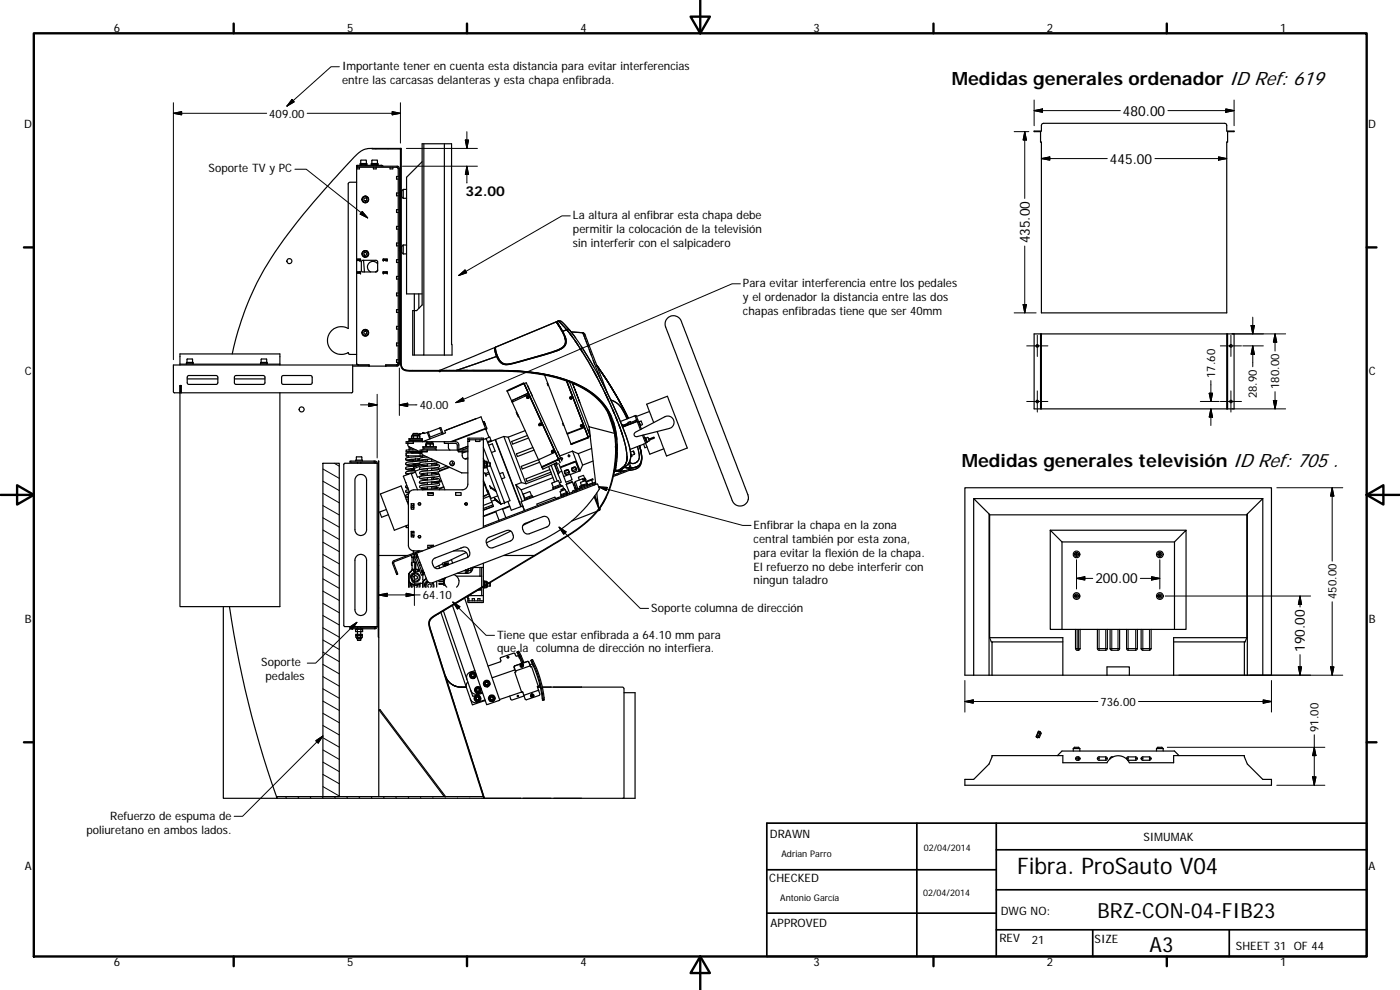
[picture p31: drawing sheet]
<svg xmlns="http://www.w3.org/2000/svg" width="420mm" height="297mm" viewBox="0 0 420 297" stroke-linecap="round" stroke-linejoin="round" font-family="sans-serif">
<defs><g id="words">
<text font-size="6.9" x="305.3" y="262.2">Fibra. ProSauto V04</text>
<g font-size="6.3">
<text x="329.4" y="275.4">BRZ-CON-04-FIB23</text>
<text x="345" y="285.6">A3</text>
</g>
<g font-size="5.5">
<text x="285.6" y="25.4">Medidas generales ordenador ID Ref: 619</text>
<text x="288.6" y="140.1">Medidas generales televisión ID Ref: 705 .</text>
</g>
<g font-size="4.2">
<text x="337" y="34.8">480.00</text>
<text x="333.1" y="49.1">445.00</text>
<text x="309.1" y="73" transform="rotate(-90 309.1 73)">435.00</text>
<text x="328.7" y="175">200.00</text>
<text x="391.6" y="195.6" transform="rotate(-90 391.6 195.6)">190.00</text>
</g>
<text font-size="4.1" x="139.7" y="58.7">32.00</text>
<g font-size="3.5">
<text x="34.2" y="9.6">6</text>
<text x="104.2" y="9.6">5</text>
<text x="174.2" y="9.6">4</text>
<text x="244.2" y="9.6">3</text>
<text x="314.2" y="9.6">2</text>
<text x="384.2" y="9.6">1</text>
<text x="102.6" y="21">Importante tener en cuenta esta distancia para evitar interferencias</text>
<text x="102.6" y="25.2">entre las carcasas delanteras y esta chapa enfibrada.</text>
<text x="80.8" y="35.3">409.00</text>
<text x="7.3" y="38.4">D</text>
<text x="410.6" y="38.4">D</text>
<text x="62.6" y="51.7">Soporte TV y PC</text>
<text x="171.9" y="65.8">La altura al enfibrar esta chapa debe</text>
<text x="171.9" y="70">permitir la colocación de la televisión</text>
<text x="171.9" y="74.1">sin interferir con el salpicadero</text>
<text x="223" y="86.1">Para evitar interferencia entre los pedales</text>
<text x="223" y="90.3">y el ordenador la distancia entre las dos</text>
<text x="223" y="94.5">chapas enfibradas tiene que ser 40mm</text>
<text x="7.4" y="112.6">C</text>
<text x="364.6" y="113.4" transform="rotate(-90 364.6 113.4)">17.60</text>
<text x="410.8" y="112.6">C</text>
<text x="377.2" y="119.5" transform="rotate(-90 377.2 119.5)">28.90</text>
<text x="383.9" y="116.7" transform="rotate(-90 383.9 116.7)">180.00</text>
<text x="126" y="122.7">40.00</text>
<text x="226.2" y="158.6">Enfibrar la chapa en la zona</text>
<text x="226.2" y="162.8">central también por esta zona,</text>
<text x="226.2" y="167">para evitar la flexión de la chapa.</text>
<text x="226.2" y="171.2">El refuerzo no debe interferir con</text>
<text x="126.9" y="179.8">64.10</text>
<text x="226.2" y="175.3">ningun taladro</text>
<text x="401.1" y="179.7" transform="rotate(-90 401.1 179.7)">450.00</text>
<text x="195.4" y="183.6">Soporte columna de dirección</text>
<text x="7.4" y="186.9">B</text>
<text x="149.2" y="191.6">Tiene que estar enfibrada a 64.10 mm para</text>
<text x="410.8" y="186.9">B</text>
<text x="149.2" y="195.8">que la columna de dirección no interfiera.</text>
<text x="78.4" y="199.9">Soporte</text>
<text x="79.7" y="204.1">pedales</text>
<text x="330.3" y="211.8">736.00</text>
<text x="395.7" y="219.6" transform="rotate(-90 395.7 219.6)">91.00</text>
<text x="33.1" y="245.9">Refuerzo de espuma de</text>
<text x="25.9" y="250.1">poliuretano en ambos lados.</text>
<text x="231.1" y="251.4">DRAWN</text>
<text x="343.2" y="252.3">SIMUMAK</text>
<text x="7.4" y="261.1">A</text>
<text x="410.8" y="261.1">A</text>
<text x="230.9" y="264.6">CHECKED</text>
<text x="300.3" y="274.5">DWG NO:</text>
<text x="231.3" y="278.2">APPROVED</text>
<text x="299.9" y="282.6">REV</text>
<text x="309.7" y="283.3">21</text>
<text x="328.5" y="283">SIZE</text>
<text x="370.9" y="285.1">SHEET 31 OF 44</text>
<text x="34.2" y="289.9">6</text>
<text x="104.2" y="289.9">5</text>
<text x="174.2" y="289.9">4</text>
<text x="244.2" y="289.9">3</text>
<text x="314.2" y="289.9">2</text>
<text x="384.2" y="289.9">1</text>
</g>
<g font-size="2.7">
<text x="234.5" y="257.1">Adrian Parro</text>
<text x="277.3" y="255.2">02/04/2014</text>
<text x="277" y="268.7">02/04/2014</text>
<text x="234.2" y="270.2">Antonio García</text>
</g>
</g></defs>
<g fill="none" stroke="#000" stroke-width=".36">
<path d="M310.4 39.3h2.1l.1-1.8 .6-.5h54.4l.5 .5 .1 1.8h2.2v.2h-2v3.1h-.2v51.3h-55.7v-51.3h-.2v-3.1h-1.9zM107 54.7h-2l-.5 .5v43.4a4.2 4.2 0 0 0-6.2 3.6 4.2 4.2 0 0 0 6.2 3.6l.4 .5h2.1M107.1 50.2l-.1 58.8M107.9 50.2v.5h-.9l.1-.2M108.1 49.6v-.5h2v.5M108.1 49.3h2M108.3 49.1l.1-1.1h1.4l.1 1.1M108.4 49.6h.1M108.4 49.5l.1 .1M108.4 49.5v.1M109.2 59.6l.4-.2 .4 .2 .1 .4-.4 .3-.5-.2zM109.7 58.9a.98 .98 0 0 0-1 1.2 .98 .98 0 0 0 1.6 .5 .98 .98 0 0 0-.2-1.6l-.2-.1"/>
<path d="M109.7 58.9h.2M109.7 58.9v.1M109.8 49.6h-.1M109.8 49.5v.1M109.8 49.5l-.1 .1M109.9 58.9v.2M111.4 49.6v-.5h2v.5M111.4 49.3h2M111.7 44.5l-1.2 .1a5.1 5.1 0 0 0-2.8 1.2 230.9 230.9 0 0 0-26.5 31.8 85.5 85.5 0 0 0-11.5 28.6M111.7 44.5l8.7 .2zM111.7 49.6h.1M111.7 49.5l.1 .1"/>
<path d="M111.7 49.5v.1M112.1 50.2v.5h.8v-.5M113.2 49.6h-.2M113.2 49.5v.1M113.2 49.5l-.2 .1M113.3 49.1l-.1-1.1h-1.5l-.1 1.1M114.5 49.6l.4 .3M114.5 49.6h-7.5v.3M114.5 49.6v.3M117.1 50.2v.5h.8v-.5M119 50.2l.5 .5M119.5 52.9h-.5v.8h.5"/>
<path d="M119.5 57.9h-.5v.8h.5M119.9 57.8h.5M119.9 58.6h.5M120.2 44.5h.2v63.8a2.28 2.28 0 0 0 .5 2.3 2.28 2.28 0 0 0 2.3 .6h26.2a63.3 63.3 0 0 1 21.3 3.2 19.9 19.9 0 0 1 13.4 13.1 31.8 31.8 0 0 1-4.6 25.6 44 44 0 0 1-13.4 10.3l-33.3 20a8.3 8.3 0 0 0-3.9 3.1 5.8 5.8 0 0 0 .6 3.3l15.9 49.7-.2 .1-.3-.8-15.9-49.9a3.1 3.1 0 0 1 2-4.6l38.4-23.1a32.3 32.3 0 0 0 11.7-10.8 33 33 0 0 0 2-25.1 19.6 19.6 0 0 0-12-10.6 66.1 66.1 0 0 0-24.2-3.3h-23.6a2.48 2.48 0 0 1-2.9-1.4l-.2-1.4zM120.4 44.7l.1 12.6M120.5 57.3v16.7M120.5 57.3v1.7l.5 .5M121 59.5h1M121 56.8h1M121 56.8l-.5 .5M121 56.8v2.7M126.7 48.5l-4.7 4.7v35h4.7"/>
<path d="M127.2 43.1v63.4h-2.9v-13.3h.7l1.7-1.7v-48.4h8.8l.2 63.4h-8.5M133.4 43.1v63.4M107 77.7h1.2v.4h-1.2h1.2v-.3zM108.5 78.3l.4-.2h4.1l.3 .5v2.8l-.5 .2-4.2-.1-.2-.4zM109.1 78.1l.3 3.5M109.4 77.1l.1 .1M109.4 77.1a.98 .98 0 0 1-.5-1.6 .98 .98 0 0 1 1.7 .4 .98 .98 0 0 1-1.1 1.3M109.4 77v.1M109.4 75.7l.5 .1 .2 .4-.3 .4h-.4l-.3-.5zM109.5 77v.2M113.3 79.2a1.67 1.67 0 0 0-2.6-.2 1.67 1.67 0 0 0 .5 2.6M115 77.7h1.2v.4h-1.2z"/>
<path d="M115 77.8h1.2v.3h-1.2zM119.5 62.9h-.5v.9h.5M119.5 67.9h-.5v.8h.5M119.5 72.9h-.5v.9h.5M119.5 77.9h-.5v.9h.5M119.9 74.4h.5M119.9 75.2h.5M120.5 74l-.1 33.3a4.2 4.2 0 0 0 .5 3.4l1.7 .5h9.2M120.5 74v1.7l.5 .5M121 76.2h1M121 73.5h1M121 73.5l-.5 .5"/>
<path d="M121 73.5v2.7M107 81.6h1.2v.3h-1.2h1.2v-.3h-1.2M107.9 81.6h.1M109.5 99.4l.4 .1 .2 .4-.3 .4-.5-.1-.2-.4zM109.8 98.9a.98 .98 0 0 0-1.1 1.2 .98 .98 0 0 0 1.6 .5 .98 .98 0 0 0-.2-1.6l-.2-.1M109.8 98.9h.1M109.8 98.9l-.1 .1M109.9 98.9v.1M113.3 81l-.6 .6M115 81.6h1.2v.3h-1.2zM115 81.6h1.2v.3h-1.2M115 81.6v.3"/>
<path d="M115.9 81.6h.1M119.5 82.9h-.5v.8h.5M119.5 92.9h-.5v.8h.5M119.5 87.9h-.5v.9h.5M119.5 97.9h-.5v.8h.5M124.3 88.2v5h-.4v13.3h.4M125.7 88.2v4.3M167 96.6l2.2 3.9 .5 1.8a2.69 2.69 0 0 1-2.3 2.7l-4.2 1.4-10.1 2.8a3.4 3.4 0 0 1-4-2.8l-.4-2.2M167 96.6l1.1 1.5M167 96.6l-18.3 7.6M167.1 96.7v-.2l2 3.4 .8 2.5a2.94 2.94 0 0 1-2.6 2.8l-13.4 3.9a3.4 3.4 0 0 1-4-.7l-.8-1.5M167.1 96.7l1.8 2.9"/>
<path d="M167.1 96.7l.3 .2M167.4 97.3l1 1.4M167.5 96.3h.5a8.4 8.4 0 0 1 3.1 3l1.6 2.1M167.5 96.3l2.5 2.6M167.5 96.3h.1M167.5 96.3a1.81 1.81 0 0 1 1.9 1l1.7 1.9M167.5 96.3l-.4 .2 1.8 2.9 1.1-.5M167.6 96.3l2.4 2.6M167.6 96.4l.3 .2M170 98.9l.4 .5M170 98.9h.5l.6 .3M170 98.9l-.1-.1 1.2 .4"/>
<path d="M170 98.9l3.3 4.3-3.3-4.3-1.1 .5 .7 1.6 .3 1.4a2.94 2.94 0 0 1-2.6 2.8l-13.4 3.9a3.4 3.4 0 0 1-4-.7l-.8-1.5-12.1 4.2M171.1 99.2l3.3 4.7a126.6 126.6 0 0 1 14.7 31 4.8 4.8 0 0 1-3 6.1M171.4 99.6l3.6 .2M175 99.8l5.1 13.7M175 99.8l.1 .1a7.9 7.9 0 0 1 1.6 3.4l5.5 14.5M175 99.9v.1M200.4 95.4a2.7 2.7 0 0 1 4.4 1.9l18.2 47.2a12.8 12.8 0 0 1 1.5 5.4 2.56 2.56 0 0 1-2.6 1.9 2.56 2.56 0 0 1-2.4-2.3l-19.6-51.1a2.56 2.56 0 0 1 .5-3zM54 117.9v-2.2h.4v2.2M54 117.9v64.1h30v-64.1M54 109.5v-3.3h30v3.3M54 109.3h30M54.3 117.9v-2.2h-.3v2.2"/>
<path d="M56 109v-.3h1.9v.6M56.1 108.7v-.9l1.6-.1 .1 1M56.2 113.7h9.2M56.3 112.9l.4-.2h8.3l.4 .5v1.7l-.5 .4h-8.4l-.3-.4zM57.9 109h-2v.3M70.3 113.7h9.2M70.5 112.8l8.7-.1 .3 .5v1.8l-.5 .3h-8.3l-.4-.4v-1.7zM78.2 109v-.3h2v.6M78.4 108.7v-.9l1.5-.1 .1 1M80.2 109h-2v.3M84.6 112.9l.4-.2h8.3l.4 .5v1.7l-.5 .4h-8.3l-.4-.4zM107 109l.4 .5h3.4"/>
<path d="M107 109l.5 .5M110.8 109.5h-58.8v8l.4 .4h53.1l.3-.4v-8M110.8 109.5v.4zM119.5 109.2l-.4 .3M119.5 109.2l-.5 .3M119.5 109.1l.4 .1M119.5 102.9h-.5v.9h.5M119.5 109.2l-.3 .3h-3.5v.4M119.5 107.9h-.5v.9h.5M119.9 109.2v-58.7l-.3-.5-.4-.1h-12.2v.3h12.2l.3 .2v58.8M119.9 109.2l-.1 .3-.6 .4h-13.4M131.9 111.1l-.1 .1"/>
<path d="M131.9 111.1h.1M132.3 111.2l-.5 .2M136.9 111.2h7.5a93 93 0 0 1 22.2 1.9 26.3 26.3 0 0 1 14.4 8.2 21.1 21.1 0 0 1 3.9 12.9l-.1 4.3-.4 2.9 .3-.4 .3-2M137 111.1l-.1 .1M137 111.1h.4M138.8 111.1h1.5M140.3 111.1l-3.4 .1M140.3 111.1h2.1M141.6 111.1h1.6a96.3 96.3 0 0 1 23.4 1.9 26 26 0 0 1 15.1 8.8 19.6 19.6 0 0 1 3.4 10M141.9 111.2h5.1M145.4 111.2h6M148.5 104.3h.2h-.2v.6l.6 2-.5-1.3z"/>
<path d="M148.5 104.3l-16.6 6.8M148.7 104.4l-.2 .4 .5 1.9M149.1 106.9l-12.1 4.2h-5M149.2 106.6l.4 1.1 .9 1.2 .9 .4 .7 .1M149.7 111.1h1.3M152.2 117.4l1.3 2.8M152.4 111.2a50 50 0 0 1 22.4 4.9 18.3 18.3 0 0 1 8.7 9M152.9 116.9l-.7 .5M152.9 116.9l.1 .1M157 115.2l.2-.3-4.3 2M157 115.2l-4.8 2.2M157.3 115.1l10.3 22.7"/>
<path d="M157.3 115.1l10.8 23.6M157.3 115.1l1.3 2.9-.3 .1M157.3 115.1l-.3 .1M157.3 115.1l.6-.2 10.3 22.5-.6 .3zM157.6 118.4l.1 .4M158.1 119.3h.1M158.3 119l.2 .3zM158.3 115.7l.6 1.3M158.5 119l.1 .1M158.5 118.1l-4.7 2M158.5 119l-.2 .2M158.5 119h.1"/>
<path d="M158.5 118.1l.2 .4M158.6 118l-.1 .1M158.7 119.1h.1M158.8 119h.1M158.8 119.1a.37 .37 0 0 1-.6 .3 .37 .37 0 0 1 0-.6 .37 .37 0 0 1 .6 .2 .37 .37 0 0 1-.2 .5 .37 .37 0 0 1-.5-.2M159.2 117.6l.6 1.3M159.2 117.6h.1M159.5 120h.1M163.4 112.5l6.9 17.7M163.9 112.5l-6.8-1a41.9 41.9 0 0 1 19.3 5.7l-2-1.2M164.4 115l-.2 .1 .3 .6 .1-.1M169.4 101l.4 1.5a2.72 2.72 0 0 1-2.3 2.6l-.5 .2"/>
<path d="M169.7 101.3l-.1 .3M169.7 101.4v.3M169.8 101.7l-.1 .2M169.8 101.8l-.1 .2M170 114.3l6.5 16.9M170.1 114.3l6.5 16.9M170.9 114.7l6.3 16.2-.7 .2M171.1 100.1l.7 1M171.2 119.3l.2 .2zM171.7 119.2v.1M171.7 119.2l-.1 .1M172.6 102.2l3.8 6 4.1 7.5"/>
<path d="M174.4 103.9l3.9 6.3M174.8 105.6l-.7-1 .7 1M175.1 100.2l.1 .3M175.2 100.7l.2 .3M175.5 101.4l.2 .5M175.9 102.4l.2 .5M176.3 103.4l.2 .7M176.8 104.9l.7 1.8M178 111l1.3 2.4M178 108.1l.5 1.3M179.4 111.7l.4 1.2M179.8 110.7l-.7-1 5 7.6 4.5 8.2-3.9-7.2-4.4-6.9"/>
<path d="M180.1 113.6l5.2 10.8 3 7.7a9.2 9.2 0 0 1 .5 6.7l-1.2 1.3-1.5 .9M180.4 115.5l4 8.6M181.6 117.9l1 2.2M310.4 100.2h60v22.5h-60zM312.3 100.2v22.5M312.5 100.2v22.5M368.2 100.2v22.5M368.4 100.2v22.5M96.9 139h4.9v100h-4.9zM105 138.3h7.5v.4h-7.5zM106.8 138.3v-.2h2v.2M106.9 138.1l.1-1h1.6v1"/>
<path d="M107.3 138.7v.3M108.3 138.7v.3M112.5 138.7l.4 .3M112.5 138.3l.5 .2 .2 .5M113.2 139h-9.7l-.3 .3v48.4l.3 .3h9.7M113.2 139v49M113.5 138.3l.2 52.9zM121.9 135.9h4.7M121.9 135.9v.9M121.9 136.8h4.2M121.9 136v.8M121.9 136.8h.7v.5"/>
<path d="M122.4 132.5h1.7M122.4 132.5h-.5v.5h.5M122.4 132.5v.5M122.7 134v.4h.8M122.7 131.6h4.1v.4h-4.1zM122.7 132.5v-.3h4.1v.3M123.1 132v.2M123.1 134.4v.3M123.5 137.8l.6 .2v.4M123.5 135.7v.2h2.5v-.2M123.6 131.5l.2 .1M123.7 138h1"/>
<path d="M123.7 131.6h-.1M123.8 130.3h1.9v.4h-1.9zM123.8 130.7l-.2 .1M123.8 135.9h.1M123.9 135.5h-1.5v.4M123.9 134.7h-1.2v.3M123.9 135.5l-.1 .1M123.9 134.6v.4M124 132.5v.5h-1.6M124 130.9h-.5v.5h.5M124 131.4h1.3M124 130.9v.5"/>
<path d="M124 130.9h1.3M124.1 130.3v-.3h1.3v.3M124.1 139.2v.2M124.1 139.8v.1M124.7 137.7v.3zM124.9 135h-3v.5h4.1M125 139.8l-.8 .1a3.1 3.1 0 0 0-2.4 .6l.2 .3 2.1 .3M125.3 131.4h.7M125.3 130.9v.5M125.3 130.9h.7M125.4 137.8h.5M125.4 137.7v.5"/>
<path d="M125.4 139v.2M125.4 139.6h.1M125.4 137.9l.5 .2 .1 .2M125.6 135.5l.1 .1M125.7 135.9h-.1M125.7 139.1l-1.9 .4-.3 .2 .1 .2M125.7 138.1l-2 .4M125.7 130.7l.3 .1M125.8 139l.1 .1M125.8 130.4l-.1 .3M125.9 130.3l-.1 .1M126 137.6l-3.7 .4"/>
<path d="M126 139l-3.7 .4M126 131.5l-.3 .1M126 130.8v.1M126 139.3l-2.2 .5M126 131.4v.1M126 130.9v.5M126.1 136.8h1.4M126.1 135.6h-2.8v.1l2.9-.1M126.1 139.4l-2 .8M126.1 130.3h-.1M126.4 132v.2M126.6 136h-.5v.8"/>
<path d="M126.6 135h1.6v.5h-1.6M126.6 135.9h-.2M126.6 135h-.5v.5h.5M126.6 135v.5M126.6 135.9l.3 .6 11.6 5.4h1.9M126.8 136.8v.5M126.8 136.8l-4.3 .5a.51 .51 0 0 0-.7 .4 .51 .51 0 0 0 .7 .5l1.6 .2-.3-.1a2.02 2.02 0 0 1-2-.6v-.1M126.8 139.6l-2.5 1M126.9 129.9v.1M126.9 138.2l-1.9 .2a5.6 5.6 0 0 0-3.2 .6 .7 .7 0 0 0 1 .6l.7 .1-1.6-.3-.1-.4M126.9 129.9h.1M126.9 135v-.3h4v.3"/>
<path d="M126.9 134h4v.4h-4zM127.1 129.8v.1M127.1 129.8l.1 .1M127.1 129.8h.1M127.2 134.4v.3M127.8 138.3l-.1 .3M127.8 134h.2M128 133.3h1.1M128 133.3h-.2v.6h.2M128 133.9h1.1M128 133.1l-.2 .1M128 133.3v.6"/>
<path d="M128 132.7h1.9v.4h-1.9zM128.2 137.1l-.2 .1a2.12 2.12 0 0 0-2.1 .6 2.64 2.64 0 0 0 2.4 .6M128.3 132.5h1.3v.2M128.3 132.5v.2M128.3 137.8v.7M128.3 139.2v.7M128.3 132.5h-4.2v.5h-1.7l.2 1 4 1.8M128.6 129.7l-.3 .2 .7 1.8M128.6 129.7l-1.2 .4-.3-.2-1.3 .5M128.6 129.7l.4 1.3-.1 .4M129.1 133.9h1M129.1 133.3v.6"/>
<path d="M129.1 133.3h1M129.4 137.7l-3 .3M129.6 132.5l7.3 .1 .7 .5 .1 1.8M129.6 137.8v.6M129.6 139.1v.7M129.6 139.2l1.7 .2a.48 .48 0 0 1 .6 .5 .48 .48 0 0 1-.7 .4l-4.8 .5M129.6 137.8h.1M129.9 133.1l.2 .2M130.1 133.9l-.2 .1M130.1 133.3v.6M130.5 139l-.6 .2M130.6 134.4v.3"/>
<path d="M130.7 138.3l-3.9 .4a.53 .53 0 0 0-.9 .4 .53 .53 0 0 0 .8 .5l1.6 .1M130.9 138.9l.1 .4M131.1 138.9l-.2 .1M131.4 139.6l-4.8 .5a.48 .48 0 0 0-.7 .3 .48 .48 0 0 0 .6 .5l1.8 .2M131.7 138.7l-5.3 .7M132 128.4l.5 1.4M132 128.4l-3.4 1.3M132 128.4l.3-.1 .5 1.4M132.5 129.8l-3.6 1.4M132.5 129.8l.2 .5M132.8 129.7l-.3 .1M132.8 129.7l.2 .5"/>
<path d="M134.1 139.8l-2.5 1M135.6 138.3l.4 1 .4-.2M135.9 139.1l-.8 .3M136.1 139.6l-.3 .1M137.2 135v-1.5l-.2-.4-3.6-.1v-.5v.5h1.2v1.5l.4 .5M137.6 135v.5h1.1v1.2a1.22 1.22 0 0 0 1.7 1M137.6 135v.5h2.8M137.6 135h2.8M137.6 135h-9.4v.5h-1.6v.4M139.8 135.5l-1.1 .5M140.4 131.5h4.7v.5h-4.7zM140.4 133.9l-3 1.1"/>
<path d="M140.4 132v13.3a1.68 1.68 0 0 1-1.7 1.7h-14.5a1.65 1.65 0 0 0-1.6 1.6v15a1.68 1.68 0 0 0 1.6 1.7h2.6M140.4 137.4l-.8 .3M140.4 134.4l-1.7 .6M140.4 133.9l-2.9 1.1M140.9 132v.5h-.5M142.7 132v.5h1.3v-.5M142.8 125.6l-8.8 3.4M145 126.5l.4 .7M145 126.5l.3 .1M145 126.5h.1M145.1 134.3l1.7 4.6M145.1 137.5l.3 1"/>
<path d="M145.1 132v26.3M145.1 138.4h.2v1.6v.4h-.2M145.3 126.6l.4 .9M145.3 126.6l.3 .6M145.4 138.3l-.1 .1M145.4 139.8h.5M145.4 138.9h.5M145.4 138.4h.5M145.4 138.4l-.1 .2M145.4 138.4v.5M145.4 139.8v.5M145.4 138.9v.9"/>
<path d="M145.4 138.4h.1M145.6 127.2l.1 .3M145.6 127.2l-.4 .1M145.7 127.5h.1M145.7 128.5l-1.3-3.4-10.9 4.1 .2 .7-6.9 2.6M145.7 128.5l-10.4 4M145.7 128.5l.1 .2M145.7 127.5l.4 1.1-.2 .4M145.8 128.7l1 2.5M145.8 128.7l-10.1 3.8M145.8 128.7h.1M145.9 138.4l.1 .2"/>
<path d="M145.9 138.4v.5M145.9 138.9v.9M145.9 139.8v.5M145.9 138.4h.1M145.9 131.6l7.1 18.6-1.6 .7M145.9 131.6l-.8 .3M145.9 131.6l1.1-.5 .5 1.3M146 138.6h.3v1.5h-.3zM146.3 139.9h.7M146.3 138.9h.7M146.4 132.8l2.2-.9 7.7 20.1-2.9 1.1-1-2.6M146.7 133.6l1.1-.4 .8 2.2-1.1 .4"/>
<path d="M147 138.9v1M147.1 139.7l4.3 11.2M147.3 132.4l-.1-.2-.9 .4M151.2 131l1.3 .2M151.2 131l5.3 13.8M151.2 131l-2.5 .9 7.7 20.1 .5-.2 .4 1.4M152.5 131.2l5.4 13.9M153.5 120.2l8.1 17.8M153.7 120.7l4.7-2.2 .4 .1 7.7 16.9M153.8 120.4l-.2 .1M153.8 120.1l-.3 .1M153.8 120.1l-.1 .1 .2 .4"/>
<path d="M155.1 123.7l-.2 .1 .3 .5h.2M155.4 124.4l-.1 .1 .2 .6 .2-.1M157.6 129.2l-5.1 2M158.3 130.7l-4.7 1.8 .3 .7 4.7-1.8M159.9 134.3l-4.9 1.9 .3 .8 5-2M161.6 138l1 2.1M161.6 137.9l-5.2 2 .3 .8 5.2-2M161.8 127.4v.1M161.8 127.4a.37 .37 0 0 1 .4-.5 .37 .37 0 0 1 .3 .5 .37 .37 0 0 1-.6 .2l-.1-.2M161.8 127.4h.1M161.9 127.4h-.1M162.3 127.2l-.3 .2"/>
<path d="M162.5 127.1a.39 .39 0 0 1-.2 .5 .39 .39 0 0 1-.5-.1M164.7 140l.3 .9M165.4 139.6l1.8 4.7M165.5 135.6h.1M165.5 135.6a.37 .37 0 0 1 .3-.6 .37 .37 0 0 1 .4 .5 .37 .37 0 0 1-.6 .1M165.6 135.6v.1M165.6 135.6h.1M166 135.4l-.3 .1M166.2 135.3a.37 .37 0 0 1-.1 .5 .37 .37 0 0 1-.5-.1M166.3 139.2l2.1 5.4-.5 .3M166.4 139.2l1.1 3M166.5 135.5h.1"/>
<path d="M166.5 135.5v.2v-.2M166.5 135.5l.1 .2M166.6 139.1h.2M166.7 135.7l.9 2.1M166.7 135.7l-5.1 2.3M166.8 139.1l.5 .2M166.8 139.1l.7 1.6a1.07 1.07 0 0 1 0 1.5M167 138.9l.1-.1-4.2 2-.2-.5M167 139.2h-.1M167.4 135.6l.5 1.2M167.4 135.6h.1M167.6 137.8l.1 .1"/>
<path d="M167.6 137.8l-5 2.3M167.7 139l.4 1.1 4.7-1.7 1.1 2.9h.2M167.7 137.9l.4 .9M167.7 137.9l-5 2.4M168.2 137.4l.4 .9M168.3 137.6a.28 .28 0 0 1 .3-.3 .28 .28 0 0 1 .2 .4 .28 .28 0 0 1-.4 .1M169 127l-.2 .1 .2 .6 .2-.1M169 139.8l.1 .2M169.7 139.6v.1M170.3 130l.1 .2M171.2 139l.1 .1M171.8 135.4l-3.8 1.4"/>
<path d="M171.8 135.4l1.7 .7M171.8 135.4l2.3 5.9M171.8 138.7l.1 .2M172 138.7l.1 .1M172.3 138.6l.1 .1M173.5 136.1l1.3 3.4-.7 1.8M174 120.7l-2.2-5.7 5 13 7.6 2M174.3 128.5l.1 .2M174.4 127.7l.3 .1zM174.9 127.6a.37 .37 0 0 0-.7 0 .37 .37 0 0 0 .3 .5 .37 .37 0 0 0 .4-.5M174.9 127.6h.1M175.2 127.8l-.2 .4-4.8 1.9"/>
<path d="M175.2 128l.1 .3M176.3 128.8l.6 1.2M176.5 131.2v.2l-5.1 2v-.2M176.5 131.2l-5.1 2M176.5 131.2h.1M176.5 131.2l-1.1-2.9-4.9 1.8-.2 .1 1.1 3M176.8 128v.1M176.8 128.1h.1M176.8 128.1l.3 2.7M176.9 130h-.1M177.1 130.9l1.7 14.4M177.6 134.6l-4.1 1.5"/>
<path d="M178 138.3l-3.2 1.3M181.4 121.9a17.8 17.8 0 0 1 2.7 5.9M182.4 123.8l2 6.1M183.3 125.9l.2 .4-.2-.4M183.3 120l1.6 .8 1.1 1 2.2 3.9M183.8 126.7l.8 3.4 .3 2.3M183.9 122.9l1.8 4.5 1.5 4.2 .7 3.4 .3 2.7M184.1 126.6l.7 2.6 .4 3.8-.2 5.9M184.6 139.7l-.2 1.4 .2-1.1M184.8 133.8v.7M184.9 136.9l-.1 .8M184.9 134.3v1.7"/>
<path d="M184.9 125.4l.4 1M184.9 139.5v.1M185 138.9v.4M185.1 138.2v.3M185.2 133.4l.1 1.2M185.3 135.8l-.1 1.7M185.8 127.5l.3 1M186.4 129.3l.4 1.2M186.9 128l-.1 .1M187.2 122.8l-.3-.5a108.7 108.7 0 0 0-7.8-12.7 111.3 111.3 0 0 1 9.5 15.9M187.7 139.3l-.3 .4M188.1 138l-.2 .9"/>
<path d="M188.2 137a3.8 3.8 0 0 1-1.8 3.7l.3-.3a3.6 3.6 0 0 0 1.5-3.4zM188.2 127.2l-1.2 .5-.2-.3h-.2M188.3 127.5h.1M188.4 127.5l-1.5 .5M188.6 139.1l.5 1.2-.2 .5M188.8 138.7l.6 1.7-.4 .7M189 138.3l.1 .4-.3 .1M189.2 135.8l.4 1.1-.3-.7M189.3 126.8l-.1-.3-.8 .2 .1 .4M189.3 127.1l-.2 .2M189.5 137l-.2 .1M189.9 127h-.3"/>
<path d="M190.1 135.4l-.9 .3M190.1 135.4l.3 .9M190.4 136.3l-.8 .3M190.6 129.8l8.9-4.8a1.89 1.89 0 0 1 2.7 1 1.89 1.89 0 0 1-1.3 2.5l-9.6 2.5a.69 .69 0 0 1-.9-.3 .69 .69 0 0 1 .2-.9zM190.6 124.8l-4.4 1.7M190.6 124.8l.7 1.7M190.6 124.8l.4-.1 1.5 4.1M190.8 126.2l-4.1 1.6M191 125.8l-.2 .4M191.1 126.1l-.3 .1M191.2 126.4l-4.3 1.6M191.2 138.5l-1.2 .6-1-.4"/>
<path d="M191.3 126.5l-4.5 1.6M191.3 126.5l.9 2.4M191.3 134l.6 3.3-.7 1.2 .7-1.2zM191.6 126.5l.5 1.4M191.8 126.5h.1M191.8 126.5l.4 1.2M191.8 126.6l.6-.2 .4 .7v.3l-.6 .3M191.9 133.8l.6 2.3-.1 2.6-1 1.2-2 .5M191.9 133.8a6.8 6.8 0 0 1-.1 6.2 3.9 3.9 0 0 1-3 1.1l1-.1a2.9 2.9 0 0 0 2.5-1.7M191.9 133.8a6.5 6.5 0 0 1 0 5.8l-.9 .5-1.6 .3M191.9 133.8l.6 2.4M192.2 127.7h.1"/>
<path d="M192.8 130.6l1 2.4M193.2 130.5l.8 2.3-.2-1.1-.3-.3M193.2 133.3l.3 1 .7-.2M193.8 133l-4.7 1.9M193.8 133l1.2 3.3 4.2-1.6M193.8 131.4l.5 1.2M193.8 131.4l-.1 .1M193.8 131.5l.7-.1 .3 .9-.5 .3M194 132.7l-.3 .1M194.3 132.6h-.2M194.7 131.8l1.5-.7 .2 .4-1.6 .6M194.9 123.5l-3.9 1.4"/>
<path d="M196.2 126.8l-2.1-5.5 6.2-2.4 6 15.5-6.3 2.4-2.8-7.3M107 142.9a1.75 1.75 0 0 1 1.9-.4 1.75 1.75 0 0 1 1.1 1.6v14.8a1.75 1.75 0 0 1-1.7 1.8 1.75 1.75 0 0 1-1.8-1.8v-14.8zM116 152.9l-2.1 .8 .6 1.5 2.1-.8M121.8 140.4l.2 .5 1.6 .2M121.8 147.3v.4l.9 .2M121.8 145.9v.4l.6 .2M121.8 144.8h.1M122.1 145.6a.45 .45 0 0 0-.3 .7 .45 .45 0 0 0 .6 .2M122.3 150.4h.1M122.3 146.3h.1M122.6 150.3l-.4 .2M122.6 158.3h-.7v-.6v.6h.7"/>
<path d="M122.6 149l-.3 .1M122.6 149.7l-.7 .2M122.6 151.5l-2.2-5.7-6.2 2.4 4.2 10.9 4.2-1.6M122.6 148.3a.54 .54 0 0 0-.8 .5 .54 .54 0 0 0 .8 .5l-.7-.2-.1-.4M122.6 146.9l-.2 .1a.52 .52 0 0 0-.6 .5 .52 .52 0 0 0 .8 .4h.1M122.8 147.6l-.5 .1M123.4 159.4h.8v1.7h-.8zM123.4 151.1h.8v1.7h-.8zM123.4 152.1l.7 .1-.7-.1M123.5 159.8v.7M123.6 141.1v.2M123.6 142h.1"/>
<path d="M123.6 140.6l-.1 .3 .6 .2M123.7 159.8v.7M123.7 159.7l-.2 .1M123.7 159.7v.1M124 141.9l-1.7 .2M124.1 140.8v.4M124.1 151.6v.7M124.1 141.1l-.3 .2M124.1 140.1v.1M124.1 159.4v.2M124.1 140.2l.5 1.2M124.2 159.7l-.5 .1"/>
<path d="M124.2 159.6l-.5 .1M124.2 151.5l-.8 .3M124.2 151.6h-.4M124.2 152.3l-.8 .1M124.2 151.1v.1M124.2 140.5l-1.9 .3M124.3 140.7l-.5 .2M124.5 141.2l-2.1 .3a.48 .48 0 0 0-.6 .4 .48 .48 0 0 0 .6 .4l-.6-.2v-.3M124.6 141.4l.7 1.8 2-.8M124.7 141.6l-1.3 .5M125.3 147l-1.9-5-2.4 .9 1.9 4.7M125.9 144.7l.1 .2"/>
<path d="M126.1 140.8l-1.5 .6M126.5 146.5l.1 .2 .4-.1M128 143.9l-.6 .2M128.3 140.6v.7M128.3 141.9v.7M128.3 143.3v.7M128.3 144.7v.7M128.3 146.1v.7M128.4 147.8h1.7v.8h-1.7zM129.6 144.7l1.7 .2a.49 .49 0 0 1 .6 .5 .49 .49 0 0 1-.7 .4l-4.8 .5M129.6 146.1l2.1 .3 .2 .3-.1 .3M129.6 140.4v.8"/>
<path d="M129.6 141.8v.7M129.6 143.2v.7M129.6 144.6v.7M129.6 146v.7M129.6 147.8v.3M129.6 140.6l1.7 .2a.48 .48 0 0 1 .6 .5 .48 .48 0 0 1-.7 .3l-4.8 .6M129.6 142l1.7 .2a.48 .48 0 0 1 .6 .5 .48 .48 0 0 1-.7 .3l-4.8 .5M129.6 143.4l1.7 .1a.48 .48 0 0 1 .6 .6 .48 .48 0 0 1-.7 .3l-4.8 .5M129.8 143.2l-.2 .1M130 143.2l.1 .2M130.1 148l-1.7 .2M130.1 143.4h-.1"/>
<path d="M130.3 143.2l-.2 .2M130.3 144.5l.1 .3M130.5 141.8l-.6 .2M130.8 145.8l.2 .4M131.4 142.3l-4.8 .5a.53 .53 0 0 0-.7 .6 .53 .53 0 0 0 .8 .4l1.6 .1M131.4 140.9l-1.5 .2a8.6 8.6 0 0 0-3.9 .7l.1 .4 2.2 .3M131.4 146.5l-4.7 .5M131.4 145.1l-4.8 .5a.52 .52 0 0 0-.7 .5 .52 .52 0 0 0 .8 .4l1.6 .2M131.4 143.7l-4.8 .5a.48 .48 0 0 0-.7 .4 .48 .48 0 0 0 .6 .5l1.8 .2M131.4 140.2l.2 .6M131.5 141.6l.2 .7M131.9 142.7l1.6 4.3"/>
<path d="M132.2 141.1l-.3 .1M132.4 144.2l-1.6 .6M132.5 144.4l-1.2 .5M133.2 146l-1.3 .5M133.2 146.2l-1.3 .5M134.7 140.1l-2.4 .9v.2M134.9 140.2l-3.1 1.2M136.7 147.8h1.7v.8h-1.7zM145.1 144l.5 1.4M145.1 144.5l1.4 3.8-1.4 .5M145.3 140.1l.1 .2M145.4 140.3h.5"/>
<path d="M145.6 145.4l-.1 .3M145.6 145.4h-.2M145.7 145.6l.6 1.5M145.8 148.6l.1 .1-.8 .3M146 140.1l-.1 .2M146.1 140.1l2.6 7M146.3 147.1l-.1 .3M146.3 147.1l-.2 .1M146.3 147.4l.6 1.5M146.4 147.1l1 2.4 2-.7M146.7 141.7l-.9 .4-.3-.2 .4 1v-.4l.9-.3M146.9 148.9l-1.8 .7"/>
<path d="M146.9 148.9l.7 1.8M147.6 150.7l.5 1.2M147.6 150.7l-2.5 .9M147.9 151.5l-2.8 1.1M148.1 151.9l-3 1.2M148.1 151.9l-3 1.1M148.6 150l1.5 1.1M148.6 150l-1.1 .4M148.6 150h.1M148.7 153.4l.1 .2M148.8 153.6l-3.7 1.4M148.8 153.6l1 2.5"/>
<path d="M148.9 147.5l-1.6-.9-.4-.9 1.9 1.6 1.5 4M150 142.1l.9-.3 .6 1.5-.9 .4M150.2 151.2l.1 .1M150.3 151.2l-2-1.8 .2 .3 1.8 1.6M150.3 151.3h.1M150.8 152.7v.1M150.8 152.8l1 2.5M151.4 150.9l-1.1 .4M152.3 141.5h.1M152.9 151.8l-7.8 3M153 152l-2.2 .8M153.3 159.3l-7.3 3.6"/>
<path d="M154.8 145.5l1.9 4.9M155.9 150.7h-.1M156 150.8l-.1 .1M156.4 147l1 2.5M156.5 144.8l1.4 .3M156.5 144.8l-1.7 .7M156.9 152.1h.1M157.2 157.3l5.7-2.3a1.69 1.69 0 0 1 1.9 1.1 1.69 1.69 0 0 1-.7 2l-5.3 2a1.74 1.74 0 0 1-1.8-.8 1.74 1.74 0 0 1 .2-2zM159.5 148.7l-.6-1.2-1.8 .7 .4 1.3M159.8 149l-.2-.3-1 .3-1.2 .5 .1 .4M160 149.2a.89 .89 0 0 0-1.2 .2l-1.4 .5 .1 .2M160.2 156l-3.2 1.6"/>
<path d="M162.6 140.1l.1 .2M165 140.9l.3 .8M165 140.9l-7.2 2.8 .3 .7 7.2-2.7M165.3 141.7l.2 .5M165.5 142.2l-7.6 2.9M165.5 142.2l.9 2.4M165.9 143.3l-9.5 3.7-1.6-1.5M166.7 149.6l-.1-.5-5.5 2.1 .2 .5M167.4 149.4l-22.3 8.5M167.5 142.2h.1M168.1 145.4l-.6-1.2-1.9 .7 .5 1.3M168.3 145.7l-.1-.3-1.2 .5a.8 .8 0 0 0-1 .6l.1 .1"/>
<path d="M168.4 147l.1 .3M168.5 149l-1.1 .4 .1 .3M168.5 145.9l-.1-.3-1.8 .7-.6 .3 .1 .3M168.6 141.4l-.8 .3M168.9 148.8l.1 .3M169.2 146.6l-.3-.8-12.5 4.7 1 2.7M169.2 143l1.9-.7 .6 1.7-1.9 .7zM169.4 146.6v.3M169.4 146.6l-1 .4M169.9 148.4l.1 .3M169.9 141.1l.1 .1M169.9 147.5l.2-.1 .3 .8"/>
<path d="M169.9 141.1a.66 .66 0 0 1 1 .6 .74 .74 0 0 1-1 .6 .74 .74 0 0 1-.3-1.1l.3-.1M169.9 141.1l.2 .1M169.9 145.4l1.1 2.6M169.9 141.1h.1M170 147.8l-.3-.8h-.4l-1.2 .5 .3 .9M170 141.2h.1M170.1 141.2l.4-.2 .2 .6-1 .4-.3-.6 .6-.2M170.1 147.7l.1 .3M170.1 147.7l-1.8 .7 .1 .3M170.1 147.7h.1M170.1 147.7l.1 .2M170.2 148l.1 .2"/>
<path d="M170.2 148l-1.8 .7M170.3 148.2l-1.8 .8-.1-.3M171.1 142.4l2.8-1-1.1-2.8-4.6 1.7 1 2.7M171.8 144.7l-.3-.1-1.6 .8M171.8 144.7l.9 2.3M171.8 144.7l-1.9 .7M172.1 140.3l.1 .1M172.1 140.2v.1M172.1 140.2a.71 .71 0 0 1 1 .7 .71 .71 0 0 1-1.1 .6h-.2a.71 .71 0 0 1 .3-1.2M172.1 140.2l.1 .2M172.2 140.4h.1M172.2 140.4l.5-.2 .2 .6-1.1 .4-.2-.6 .6-.2"/>
<path d="M172.4 145.2l-.3 .1 .1 .3 .4-.1M172.7 147a.66 .66 0 0 0-.8 .6M172.7 144.7l-.4 .2 .2 .4 .5 1.4 .4-.1M172.8 147.3l.1 .3M172.8 147.3l-2.5 .9M172.8 146.2l-.3 .1 .1 .3 .3-.1M173.5 146.7h.1M174.4 145.8l-.4 .1 .1 .5M174.4 145.8l.2 .4-1.1 .5M174.9 145.5l-.5 .3M174.9 143.9l.3-.1 .2 .5M174.9 145.5l.3 .2"/>
<path d="M175 145.5l.2 .2M175 145.5h-.1M175.1 144.4l-.3-.7-2.2 .8 .9 2.2M175.5 143.6l-.5-1-1.4 .6 .3 .8M175.7 143.7l-.1-.2-.7 .3M175.7 143.7l.1 .3-.4 .2M175.7 143.7l-.4 .2M176.1 144.7h-.2M176.1 145.1l-.4-.9-.7 .2-.8 .4 .3 .9M176.2 145.1l-1.2 .4M176.2 145.1l.1 .2M176.2 145.1l-.2-.5 1.5-.6 .4 .9-1.5 .6"/>
<path d="M176.4 145.5l-.1-.2-1.8 .7M176.5 145.4v.1M177.6 144.1l.4-.2-.1-.2-2.1 .8M178.3 145.2l.1 .3M178.3 145.2l-5.5 2.1M178.3 149.1l1.4 3.4M178.4 148.9l1.2 2.9M178.6 148.7l.9 2.5M178.7 144.7l-6 2.3M178.8 145l-.5 .2M179 153.5l-7.4 2.8M179.1 147.9l.6 4.9"/>
<path d="M179.6 152.7l.1 .1M179.8 152.8h.1M179.8 152.8l.1 .3M179.9 152.7v.1M179.9 153.1l-.6 .2M179.9 152.8l-.1 .2M180 152.5l.1 .2M180.1 152.7l-.2 .4M180.1 152.7l-.2 .1M181.9 149.3l-1.8 3M184.3 141.7l-.1 .7M184.4 141.3l1.3-.1v.2h-1.1"/>
<path d="M184.5 141.2h-.1M184.7 141.1l-.3 .3M184.8 140.7l-.1 .2M184.9 140.1l-.1 .3M185.7 141.4h-1.1M185.8 141.2l-.1 .2M186.1 141l-1.4 .1M186.1 141l-.5 .1M186.3 140.7l-.7 .4h-.9M186.4 140.7l-.5 .3M186.7 140.7l-.7 .7h-1.5l-.2 .3 .3-.3M186.7 140.7l-.5 .6-.5 .1"/>
<path d="M187.1 140.1l-.3 .3M187.6 141.3l-1.8 .1M187.7 140.3l-.3-.1 1.7 .2h-.6M188 140.4h.3M188.9 140.8l.1 .3M188.9 140.8l-4.8 1.8M189 141.1l-5 1.9M292.2 149.6v53M296.8 154.2v48.4M297 154.5v36.8M315.2 159.1v29.7h3.5M315.2 159.1l3.5 3.5"/>
<path d="M315.2 159.1h40.7M374.2 154.5v36.8M374.3 154.2v48.4M374.3 154.2l-.1 .3h-77.2M379 149.6v53M379 149.6h-86.8l4.8 4.9M379 149.6l-4.7 4.6M107 166.9a1.75 1.75 0 0 1 1.9-.4 1.75 1.75 0 0 1 1.1 1.6v14.8a1.75 1.75 0 0 1-1.7 1.8 1.75 1.75 0 0 1-1.8-1.8v-14.8zM113.7 166.7h8.6M122.7 172.2v2.1M122.7 174.7v1.5l.1-1.6zM122.7 174.7v1.5"/>
<path d="M122.7 174.3a2.35 2.35 0 0 0 3.6 .7M122.8 174.5l-.1 .2M123.2 166.7h.3M123.3 175.1l.1 1.1M123.5 171.3l-.8 .9M123.5 169.6h.2zM123.5 160.5l.2 .1M123.5 168.8v.8M123.5 168.8l.2-.1zM123.5 167.1l.3 .2M123.5 160.5l.3 .2M123.5 167.1h.7"/>
<path d="M123.5 166.6v.5M123.5 175.2v1M123.7 160.6l.1 .1M123.7 160.5l.5 .1M123.7 160.5v.1M123.7 167.3h.5v1.4h.5v2.2M123.7 167.3l.1 3.6M123.7 167.3h.5M123.7 175.3l.1 .9M123.8 160.7h.3v.4M123.8 160.7h.4M124.1 165.3v.7"/>
<path d="M124.2 167.3v1.4h.8h-.3v2.2h1M124.2 167.3h.2M124.2 173l.5-.3 .5 .2 .1 .6-.5 .3-.5-.2zM124.2 167.1h.2M124.2 166.4v.7M124.3 175.5l-.1 .5 .3 .2M124.5 166.2h.2M124.6 166.3h-.4M124.7 170.9v.8v-.8h-.9l.7 .9-.7-1-.9 1.1-.2 2.4a2.31 2.31 0 0 0 3.5 .7 2.4 2.4 0 0 1-3.5-.7M124.7 170.9h1l-.4 .6 .4-.7 .2 .3M124.7 170.9l-.9-.1-1.1 1.4M124.9 167.2h.1"/>
<path d="M125 167.2v.1M125 166.8l-.1 .4M125 166.8v.5l.1-.5M125 166.8h.1M125 166l.4 .9M125 166l54.3-20.8 .5 1.4a40 40 0 0 1-20.3 16.8l-29.7 11.4a1.28 1.28 0 0 1-1.7-.7l-2.7-7.2M125 166l-.5 .4-.1 .7 1.6 4.2M125.1 166.8l.3 .1M125.2 166.5l-.3 .3v.3l2 5.3-.4 .1-.5-1.2M125.2 166.5l-.2 .3M125.2 166.5l-.2 .2M125.2 166.6l-.1 .2"/>
<path d="M125.3 175.5l-.1 .6-.2 .1M125.4 165.5l-7.5 2.9-.1 .5 1.3 3.5 .3-.1-1.3-3.3 .1-.4 6.8-2.6M125.4 165.3v.2M125.5 167.2l-.5 .1M125.7 170.9h.1M125.8 175.3l-.1 .9M125.8 170.9h.1M125.9 165.3l-.5 .2 .1 .3M126 171.3l-2.3 .7-.5 1 .5 1.3 .4 .5 2.7 .2M126 175.3v.9M126.1 168.7l-.5 .2M126.4 169.5l-.5 .2"/>
<path d="M126.6 171.4l.6 .4zM126.6 171.5l.6 .3M126.8 174.7l.1 1.5M126.8 174.7v1.5M127 171.1l-.5 .1M127.2 171.8v.7h-.3v1.4l.2 .4M127.5 174l-.7 .7M127.6 173.8l-.8 .9M127.9 173.4l-1 1.3v1.5M128.3 174.4a1.1 1.1 0 0 0-.7 1.8v-.9l.8-.8M128.6 174.7a1.11 1.11 0 0 0-.7 1.5M129.2 176.2l.2-.2v-.5l-.5-.3-.5 .3v.5l.2 .2"/>
<path d="M129.6 163.6v.3M129.6 174.9l.4 .8-.1 .5M129.9 174.8l.3 .7v.7M130 163.7h.1M130.1 163.7l-1.7 .6M130.1 164v-.4h-1.7v.9h.6M130.1 167.7l8.9-3.5a1.73 1.73 0 0 1 1.8 1 1.73 1.73 0 0 1-.4 2l-8.6 3.3a1.73 1.73 0 0 1-1.9-.8 1.73 1.73 0 0 1 .2-2zM131.1 174.4v1.8M131.7 169.7l.2 .8M132.5 173.8h.7v.5h-1.5v.2h1.5v.6h-1.5v.2h1.5v.3h.4M132.8 169.2l-2.4 1.1M133.2 173.5l-.2 .2"/>
<path d="M133.4 173.5h.2M133.7 173.4a2.15 2.15 0 0 0 .4 2.8M134 169.7a.25 .25 0 0 0-.1-.4 .25 .25 0 0 0-.3 .1 .25 .25 0 0 0 .2 .3M134.2 169.6a.39 .39 0 0 0-.2-.5 .39 .39 0 0 0-.5 .2 .39 .39 0 0 0 .1 .5M134.3 169.6a.49 .49 0 0 0-.6-.6 .49 .49 0 0 0-.2 .9M134.4 169.5a.59 .59 0 0 0-.8-.5 .59 .59 0 0 0-.2 .9M134.7 169.4l-.4-1-1.6 .6 .4 1M135.5 167.9l.3 1.1M136.1 165.3h2.6a1.68 1.68 0 0 1 1.7 1.9M136.2 172.4a2.21 2.21 0 0 1 .8 3.8M137 172.9h7M138.4 164.4l-.1 .1"/>
<path d="M139.3 171.2h.3M139.4 179.5l10.6 30.6-3.9 1.4-10.3-29.9M139.6 171.1v.1M139.7 171.1l.1 .1M139.7 171.1l-.1 .1M139.7 171.1h.1M139.8 171v.2M139.8 171.2h.6M139.9 171.2v.4M139.9 171.9l-.3 .1M139.9 165.8l-5.5 2.7M140.4 171.6h-.5v.4"/>
<path d="M140.4 171.2v.8M140.4 178.9v1.4M140.4 179.6h.3v.7M140.6 171.1l-.2 .1M140.6 171.1l.1 .1M140.6 171.1v-.4l-.2 .5M140.6 170.7l.1 .5M140.7 171.2h.5M141.3 170.5l-.1 .7M141.4 171.1l-.2 .1M141.4 170.4v1.2M141.7 170.3h3.4"/>
<path d="M141.9 170.3v.3M141.9 170.4a1.61 1.61 0 0 1-1.7 1.6h-3M143.4 177h.6M144 176.7v.3h.6M144 170.3v2.6M144 172.9h.6M144.6 170.3v5.8M144.6 176.3v2.4M144.9 176.2l-15.2 9.1a2.68 2.68 0 0 0-.6 3.3l16.1 50.4M145.1 169v6.9M145.1 174.4h.2v1.3M145.1 178.7h-4.2l-.5 .7"/>
<path d="M145.1 176v4.3M145.3 176.1l.1 .2M145.3 175.9v.5h-.2M145.4 176.3h.5M145.4 174.4h.5M145.4 174.4l-.1 .2M145.4 174.4v.5M145.4 174.9v.7M145.9 175.9h-.5v.4M145.9 174.4l.1 .2M145.9 174.4v.5h-.5M145.9 175.9v.4"/>
<path d="M145.9 175.3v.6M146 174.6h.3v.5M146 174.6v.7M146 175.5v.6M146 176.1l-.1 .2M146.3 175.3v.8h-.3M146.3 175.9h.7M146.3 174.9h.4M146.3 161.5l5.7-2.3a1.71 1.71 0 0 1 1.9 1 1.71 1.71 0 0 1-.7 2.1l-5.3 2a1.74 1.74 0 0 1-1.8-.8 1.74 1.74 0 0 1 .2-2zM147 174.9v1zM151.1 166.7h9.2M318.7 162.6v26.2"/>
<path d="M318.7 162.6h33.8l3.4-3.5v29.7h-3.4M352.5 162.6v26.2M67 182v57.5h16.2M68.9 182a302.2 302.2 0 0 0 14.1 57M106.8 190.3h2v.3h-2zM106.8 191.2h.5M106.8 190.7v.5M106.8 191.2l.2 .1M106.8 190.7h.5M107 191.3h1.5v.3h-1.5zM107 190.6l-.2 .1M107.1 188.7l-.4 .1v.7h2.1v-.8"/>
<path d="M107.2 188.7v.8M107.3 191.2h.9M107.3 188v.3M107.3 189.5v.8M107.3 190.7v.5M107.3 191.6v.4M107.3 190.7h.9M107.3 192h1M107.5 188.7h1.2M108.2 190.7v.5M108.2 190.7h.5M108.2 191.2h.5"/>
<path d="M108.3 188v.3M108.3 191.6v.4M108.3 188.8v1.5M108.4 188.7v.1M108.5 190.6l.2 .1M108.7 191.2l-.2 .1M108.7 190.7v.5M112.5 188.3h-7.5v.4h7.5M112.9 188l-.4 .3v.4M113.2 188l-.2 .5-.5 .2M113.7 191.2v47.8M128.9 186.4h.1"/>
<path d="M131.4 184.2l-.2 .2M132.3 183.7l7.7 22.6M133.1 183.3l7 20.5M140.4 180.3v.5h4.2h.5v-.5M140.4 180.3h4.7M141.7 180.3v-.7h.7v.7M143.4 180.3v-.7h.6v.7M154.5 199.8l-.2 .3 .4 1.2M155.9 197.2l-.3-.5-.7 .1-.4-.8h-.4l-3.9 1.3v1.2l-3.7 1.3M156.1 196.9l-.7-1.4 .3-.1 1.6 3.4M156.1 196.9l.8 2M156.1 196.9l-.7-1.4-.3 .2 1.5 3.4"/>
<path d="M156.5 199.5h.2v.4l-.4-.3zM156.5 199.2h.1M158.7 198.7l-.4-.2-3.8 1.3M158.7 198.7l.4 1.1M158.7 198.7h.1M158.9 199.2l.3 .2 .6-.2 .2 .5M159.1 199.8l.1 .3 .3-.1 2.1 5.9M159.1 199.8l-4.4 1.5 .1 .3-.3 .1 2 5.9M159.5 198a33.2 33.2 0 0 1 3.5 11.7M297 191.3h22v11.3M297 191.3l.5 1.3h.2M318.7 188.8h33.8"/>
<path d="M319 192.6h-21.3v10M322.8 188.8v5.8a.71 .71 0 0 0 .7 .5 .71 .71 0 0 0 .7-.5v-5.8M329.3 188.8v5.8l.6 .5h2.1l.3-.4v-5.9M333.2 188.8v5.8l.5 .5h1.8l.4-.2 .1-6.1M338.1 188.8v5.8l.1 .3 .4 .2h2.2l.5-.4v-5.9M342.5 188.8v5.9l.3 .4h2.2l.5-.5v-5.8M373.5 192.6v10M374.2 191.3h-22v11.3M374.2 191.3l-.5 1.3h-21.5M133.6 202.7a5 5 0 0 0 4.8 3.5h1.5M133.6 202.7a4.9 4.9 0 0 0 4.8 3.5h1.5M136 205.6l1 .4"/>
<path d="M140 206.3l1.2 3.4M140.1 203.8l1.2 3.4M140.4 204.6l-.5 .8 .1 .9M141.2 209.7l.6 1.8 3.8-1.3M141.2 209.7a1.63 1.63 0 0 0 2.1 1.1l2.3-.8M141.3 207.2l.6 1.8 3-1.1M141.3 207.2a1.63 1.63 0 0 0 2.1 1l1.4-.5M141.4 201.9a.84 .84 0 0 1 1.3 .5 .84 .84 0 0 1-.9 1 .84 .84 0 0 1-.7-1.2zM142.5 201.2l-1.4 .5a1.61 1.61 0 0 0-1 2.1M147.1 208.7a.91 .91 0 0 1 1.3 .5 .91 .91 0 0 1-.7 1.2 .91 .91 0 0 1-1.1-.9zM154.5 200.7l-.2 .4-6.6 2.3M156.5 207.6l.3-.1 .4 1.1"/>
<path d="M156.5 207.6l-6.6 2.3M156.5 207.6l.4 .2M157.3 208.8l-3.7 1.3-.3-.3-.3-.9M159.6 208.2v.1M159.6 208.5l.4 .3-.2 .2-.3-.3zM159.6 208.2a.53 .53 0 0 1 .8 .5 .53 .53 0 0 1-.8 .4 .53 .53 0 0 1 0-.9M159.6 208.2h.1M161.4 206.2h.8M161.6 205.9l-.2 .4M161.6 205.9l-.3 .1 .3 1.1M161.6 207.1l.4 1.1-.2 .5-3.9 1.3-.3-.3-.4-1.1M161.6 207.1l-4.4 1.5"/>
<path d="M161.9 205.1l.1 .6-.4 .2M162.8 206.2h24l.4 .2 .1 33.1h-104.1M163.1 209.7v.4h-.3a33 33 0 0 0-3.5-11.9l.5-.3a32.3 32.3 0 0 1 3.6 12.1h-.3M187.3 207.8h3.3v31.7h-3.3M311.6 219.9l-.4 .9M311.6 219.9l.4 .1M311.8 219.4h.1M311.8 219.4l-.8 1.7M311.8 219.4l-.2 .5M311.8 219.4l.4 .2M312.2 219.6v.2M312.2 219.6h.1"/>
<path d="M312.2 219.6l-.2 .4M312.2 219.8l.3 .2-.6 1.3-.3-.1zM332.2 202.6h6.7M332.2 202.6h-42.6v-56.3h92v56.3h-2.6M338.9 202.6v-2.5h-6.7v2.5M338.9 202.6h40.1M83 239l.2 .5M83 239h62.2l.2 .5M133.3 239l-19.5-25.9 .2-.2 19.7 26.1M289.6 233.8h2.6l4.6-4.6 .9-2.5h21.3v2.2h13.2a3.7 3.7 0 0 1 3.4-2.2 3.7 3.7 0 0 1 3.3 2.2h13.3v-2.2h21.3l.8 2.5 4.7 4.6h2.6v1.8h-92zM311.2 220.8l-.1 .4 .3 .2M311.2 220.8l.4 .1"/>
<path d="M311.6 220.9l-.2 .5M311.6 221.2l-.2 .1M312 220l-.4 .9M322.1 224.6h2M322.1 224.6l.3-.4h1.3l.4 .4M322.1 224.6v.7M324.1 224.6v.7M329.4 227.3l.5-.2h1.9a.51 .51 0 0 1 .5 .5 .51 .51 0 0 1-.5 .5h-2.1l-.3-.3zM333.2 227.6h.1M334 227.1l-.7 .1-.1 .4M338.1 227.7l.3-.6h2.4a.51 .51 0 0 1 .5 .5 .51 .51 0 0 1-.5 .5h-2.4M342.6 227.3l.4-.2h2a.51 .51 0 0 1 .5 .5 .51 .51 0 0 1-.5 .5h-2.2l-.3-.3z"/>
<path d="M347.1 224.6h2M347.1 224.6l.4-.4h1.2l.4 .4M347.1 224.6v.7M349.1 224.6v.7M353.9 226.7l-1.4-1.4h-33.8l-1.4 1.4"/>
<circle cx="109.6" cy="59.8" r=".83"/>
<circle cx="109.6" cy="59.9" r="1"/>
<circle cx="86.9" cy="78.3" r=".76"/>
<circle cx="109.6" cy="76.2" r="1"/>
<circle cx="109.6" cy="76.2" r=".83"/>
<circle cx="109.6" cy="99.8" r=".82"/>
<circle cx="109.6" cy="99.9" r="1.01"/>
<circle cx="158.4" cy="119.1" r=".33"/>
<circle cx="171.3" cy="119.4" r=".32"/>
<circle cx="171.3" cy="119.4" r=".37"/>
<circle cx="311.3" cy="103.8" r=".38"/>
<circle cx="369.4" cy="103.8" r=".38"/>
<circle cx="90.5" cy="122.9" r=".74"/>
<circle cx="135.7" cy="139" r=".71"/>
<circle cx="162.2" cy="127.3" r=".31"/>
<circle cx="165.9" cy="135.5" r=".33"/>
<circle cx="170.8" cy="136.8" r=".27"/>
<circle cx="174.5" cy="127.8" r=".31"/>
<circle cx="311.3" cy="120.5" r=".38"/>
<circle cx="369.4" cy="120.5" r=".38"/>
<circle cx="125.9" cy="151.2" r=".38"/>
<circle cx="125.9" cy="151.2" r=".34"/>
<circle cx="139.9" cy="151.2" r=".38"/>
<circle cx="139.9" cy="151.2" r=".34"/>
<circle cx="124.7" cy="173.3" r="1.34"/>
<circle cx="124.8" cy="173.3" r="1.08"/>
<circle cx="125.9" cy="161" r=".38"/>
<circle cx="125.9" cy="161" r=".34"/>
<circle cx="323.1" cy="178.8" r=".63"/>
<circle cx="323.1" cy="166.3" r=".63"/>
<circle cx="323.1" cy="166.3" r="1"/>
<circle cx="323.1" cy="178.8" r="1"/>
<circle cx="323.1" cy="166.4" r=".26"/>
<circle cx="323.1" cy="178.8" r=".26"/>
<circle cx="348.1" cy="166.4" r=".26"/>
<circle cx="348.1" cy="178.8" r=".26"/>
<circle cx="348.1" cy="166.3" r="1.01"/>
<circle cx="348.1" cy="178.8" r="1.01"/>
<circle cx="348.1" cy="166.3" r=".63"/>
<circle cx="348.1" cy="178.8" r=".63"/>
<circle cx="152.4" cy="197.2" r=".25"/>
<circle cx="152.4" cy="197.2" r=".2"/>
<circle cx="156.6" cy="199.7" r=".52"/>
<circle cx="156.6" cy="199.7" r=".47"/>
<circle cx="141.9" cy="202.6" r=".4"/>
<circle cx="141.9" cy="202.6" r=".5"/>
<circle cx="141.9" cy="202.6" r=".75"/>
<circle cx="141.9" cy="202.6" r="1"/>
<circle cx="143.3" cy="209.6" r=".74"/>
<circle cx="143.3" cy="209.6" r=".96"/>
<circle cx="143.3" cy="209.6" r=".5"/>
<circle cx="143.3" cy="209.6" r="1"/>
<circle cx="143.3" cy="209.6" r=".39"/>
<circle cx="143.4" cy="207" r=".4"/>
<circle cx="143.4" cy="207" r=".74"/>
<circle cx="143.4" cy="207" r="1"/>
<circle cx="143.4" cy="207" r=".5"/>
<circle cx="143.4" cy="207" r=".95"/>
<circle cx="146.1" cy="205.1" r=".74"/>
<circle cx="146.1" cy="205.1" r=".4"/>
<circle cx="146.1" cy="205.1" r=".49"/>
<circle cx="146.1" cy="205.1" r=".96"/>
<circle cx="146.1" cy="205.1" r=".99"/>
<circle cx="147.6" cy="209.5" r=".39"/>
<circle cx="147.6" cy="209.5" r=".5"/>
<circle cx="147.6" cy="209.5" r=".74"/>
<circle cx="147.6" cy="209.5" r=".99"/>
<circle cx="155.4" cy="208.8" r=".21"/>
<circle cx="159.7" cy="208.7" r=".46"/>
<circle cx="323.4" cy="227.6" r=".64"/>
</g>
<g fill="#000">
<circle cx="107" cy="78.1" r=".18"/>
<circle cx="107.9" cy="78.1" r=".18"/>
<circle cx="108.2" cy="77.8" r=".18"/>
<circle cx="108.2" cy="78.1" r=".18"/>
<circle cx="115" cy="78.1" r=".18"/>
<circle cx="115.9" cy="78.1" r=".18"/>
<circle cx="116.2" cy="77.8" r=".18"/>
<circle cx="116.2" cy="78.1" r=".18"/>
<circle cx="108.2" cy="81.6" r=".18"/>
<circle cx="108.2" cy="81.9" r=".18"/>
<circle cx="115" cy="81.9" r=".18"/>
<circle cx="116.2" cy="81.9" r=".18"/>
<circle cx="116.2" cy="81.6" r=".18"/>
<circle cx="167.1" cy="96.7" r=".18"/>
<circle cx="175" cy="99.8" r=".18"/>
<circle cx="54" cy="115.7" r=".18"/>
<circle cx="54.3" cy="115.7" r=".18"/>
<circle cx="132" cy="111.3" r=".18"/>
<circle cx="132.2" cy="111.1" r=".18"/>
<circle cx="158.3" cy="119" r=".18"/>
<circle cx="158.5" cy="118.1" r=".18"/>
<circle cx="158.7" cy="119" r=".18"/>
<circle cx="158.8" cy="119" r=".18"/>
<circle cx="163.4" cy="112.4" r=".18"/>
<circle cx="175.5" cy="100.3" r=".18"/>
<circle cx="125.8" cy="130.3" r=".18"/>
<circle cx="126.1" cy="130.2" r=".18"/>
<circle cx="127.1" cy="129.8" r=".18"/>
<circle cx="133.4" cy="132.5" r=".18"/>
<circle cx="137.6" cy="135" r=".18"/>
<circle cx="145.9" cy="131.6" r=".18"/>
<circle cx="161.8" cy="127.5" r=".18"/>
<circle cx="161.8" cy="127.4" r=".18"/>
<circle cx="161.9" cy="127.4" r=".18"/>
<circle cx="162" cy="127.2" r=".18"/>
<circle cx="162.1" cy="127.1" r=".18"/>
<circle cx="162.4" cy="127.2" r=".18"/>
<circle cx="162.5" cy="127.1" r=".18"/>
<circle cx="165.6" cy="135.6" r=".18"/>
<circle cx="165.7" cy="135.4" r=".18"/>
<circle cx="165.9" cy="135.3" r=".18"/>
<circle cx="166.2" cy="135.3" r=".18"/>
<circle cx="186.8" cy="130.5" r=".18"/>
<circle cx="188.2" cy="137.7" r=".18"/>
<circle cx="130.1" cy="143.4" r=".18"/>
<circle cx="151.4" cy="150.9" r=".18"/>
<circle cx="170.1" cy="147.7" r=".18"/>
<circle cx="184.4" cy="141.4" r=".18"/>
<circle cx="184.5" cy="141.2" r=".18"/>
<circle cx="185.7" cy="141.2" r=".18"/>
<circle cx="191" cy="140.1" r=".18"/>
<circle cx="124.9" cy="167.2" r=".18"/>
<circle cx="125" cy="167.3" r=".18"/>
<circle cx="125.4" cy="171.3" r=".18"/>
<circle cx="126.6" cy="171.4" r=".18"/>
<circle cx="130" cy="163.6" r=".18"/>
<circle cx="130.1" cy="163.7" r=".18"/>
<circle cx="145.4" cy="174.4" r=".18"/>
<circle cx="145.9" cy="174.4" r=".18"/>
<circle cx="147" cy="174.9" r=".18"/>
<circle cx="155.9" cy="197.2" r=".18"/>
<circle cx="160" cy="199.7" r=".18"/>
<circle cx="154.3" cy="200.2" r=".18"/>
</g>
<g fill="none" stroke="#000" stroke-width=".3">
<path d="M52 34l2.5-.5v1zM52 34h28M52 30.8v77.1M87.6 29.8l.7 .8-2.2 1.3zM92.2 34h28M101.8 20h-2.5l-13.2 11.9M117.7 33.5l2.5 .5-2.5 .5zM120.2 30.8v12.1M140.1 39.5v5M304.4 39.5h4.4M307.5 39.5v20M307.5 39.5l.5 2.5h-.9z"/>
<path d="M310.4 30v7.7M310.4 33.2l2.5-.5v1zM336.2 33.2h-25.8M350.5 33.2h19.9M367.9 32.7l2.5 .5-2.5 .5zM370.4 30v7.7M88.5 50.8h3.4l18.5 14.6M112.7 44.5l.1 .2M116.4 44.5l.1 .2M120.1 44.6l.1 .1M120.8 49.9h22.5M122 44.5h21.3"/>
<path d="M139.6 42h1l-.5 2.5zM140.1 49.9v5M140.1 49.9l.5 2.4h-1zM312.5 47.6l2.6-.5v.9zM332.3 47.6h-19.8M346.6 47.6h21.6M365.7 47.1l2.5 .5-2.5 .4zM108.7 63.4l1.7 2-2.3-1.2zM171.1 64.8h-2.5l-31 17.9M307.5 73.8v20.1M137.6 82.7l2-1.7 .4 .9zM222.2 85.2h-2.5l-82.9 35.6"/>
<path d="M304.4 93.9h6.5M307.1 91.4h.9l-.5 2.5zM375.5 97.7h1l-.5 2.5zM376 95.2v5M113.2 118.3v19.1M119.9 110.4v14.3M308.1 103.8h6.4M311.3 100.6v6.4M311.3 117.3v6.3M362.9 118h1l-.5 2.5zM363.4 114.2v6.3M366.2 103.8h6.4"/>
<path d="M369.4 100.6v6.4M369.4 117.3v6.3M369.8 100.2h16M373 103.8h6.1M376 103.8v6.2M376 103.8l.5 2.5h-1zM382.7 117.5v5.2M382.7 100.2l.5 2.5h-1zM382.7 100.2v5.1M100.3 139l1.5 .9M108.2 121.5h5M110.7 121l2.5 .5-2.5 .5z"/>
<path d="M119.9 121.5l2.5-.5v1zM119.9 121.5h5.2M136.8 120.8l2.1-1.4 .4 .9zM308.1 120.5h6.4M360.2 120.5h5.7M363.4 122.7v5M363.4 122.7l.5 2.5h-1zM366.2 120.5h6.4M369.8 122.7h16M382.2 120.2h1l-.5 2.5zM96.9 159l4.9 2.9M96.9 155.4l4.9 2.8"/>
<path d="M96.9 151.7l4.9 2.8M96.9 148l4.9 2.9M96.9 144.4l4.9 2.8M96.9 140.7l4.9 2.8M113.7 144.3l-.2 .3M113.7 150.6l-.2 .3M113.7 157l-.2 .3M167.8 158.2l24.3 24.3h2.5M167.8 158.2l2.1 1.4-.7 .7zM179.7 146.1l2.5 .1-.2 1zM179.7 146.1l43.2 11.5h2.5M383.2 146.3h19.8"/>
<path d="M399.8 146.3v22.1M399.8 146.3l.5 2.5h-1zM96.9 177.4l4.9 2.8M96.9 173.7l4.9 2.8M96.9 170l4.9 2.9M96.9 166.4l4.9 2.8M96.9 162.7l4.9 2.8M113.7 178.5l2.5-.5v1zM113.7 178.5h12.4M113.7 163.3l-.2 .3M113.7 169.7l-.2 .3M113.7 176l-.2 .3"/>
<path d="M121.9 178l2.5 .5-2.5 .5zM124.4 168.5v13.2M323.1 173.5l2.5-.5v1zM323.1 173.5h4.8M323.1 167.9v8.8M323.2 166.1a.32 .32 0 0 0-.4 .2 .32 .32 0 0 0 .4 .3M323.2 178.6a.31 .31 0 0 0-.4 .2 .31 .31 0 0 0 .4 .3M342.2 173.5h5.9M345.6 173l2.5 .5-2.5 .5zM348.1 167.9v8.8M348.2 178.6a.3 .3 0 0 0-.4 .2 .3 .3 0 0 0 .4 .3M348.2 166.1a.31 .31 0 0 0-.4 .2 .31 .31 0 0 0 .4 .3"/>
<path d="M349.7 178.8h43.6M390.2 178.8l.4 2.6h-1zM390.2 178.8v3.3M96.9 199.3l4.9 2.9M96.9 195.7l4.9 2.8M96.9 192l4.9 2.9M96.9 188.4l4.9 2.8M96.9 184.7l4.9 2.8M96.9 181l4.9 2.9M105 188.1l2.1-1.4-1.4 2.1zM107.1 186.7l-12.4 12.3h-2.5M113.7 182.4l-.2 .3"/>
<path d="M113.7 188.7l-.2 .3M135.9 180.6l2.1 1.4-.7 .8zM135.9 180.6l10 10h2.5M322.8 194.6h.5v.5M323.6 188.8v5.8h-.3v-5.8M324.2 194.6a.36 .36 0 0 0-.6 0 .36 .36 0 0 0 0 .5M329.3 194.6h.1a.35 .35 0 0 1 .5 0 .35 .35 0 0 1 0 .5M331.8 188.8v5.8h-1.9v-5.8M332.3 194.6h-.5v.5M333.2 194.6a.35 .35 0 0 1 .5 0 .35 .35 0 0 1 0 .5M335.5 188.8v5.8h-1.8v-5.8M336 194.6h-.1a.35 .35 0 0 0-.3 .1 .35 .35 0 0 0-.1 .4"/>
<path d="M338.1 194.6h.1a.35 .35 0 0 1 .3 .1 .35 .35 0 0 1 .1 .4M340.8 188.8v5.8h-2.2v-5.8M341.3 194.6a.36 .36 0 0 0-.5 0 .36 .36 0 0 0 0 .5M342.5 194.6a.35 .35 0 0 1 .5 0 .35 .35 0 0 1 0 .5M345 188.8v5.8h-2v-5.8M345.5 194.6a.36 .36 0 0 0-.5 0 .36 .36 0 0 0 0 .5M390.2 196.4v6.2M399.8 180.6v22M96.9 217.7l4.9 2.8M96.9 214l4.9 2.9M96.9 210.4l4.9 2.8M96.9 206.7l4.9 2.8"/>
<path d="M96.9 203l4.9 2.9M289.6 204.2v9.5M289.6 210.5l2.5-.5v1zM289.6 210.5h39.9M341.7 210.5h39.9M353.8 202.6h49.2M379.1 210l2.5 .5-2.5 .5zM381.6 204.2v9.5M389.6 200.1h1l-.4 2.5zM399.3 200.1h1l-.5 2.5zM85.7 239l.3 .5M89.4 239l.3 .5"/>
<path d="M93.1 239l.2 .5M94.8 222.2l2.1-1.4-1.4 2.1zM96.7 239l.3 .5M96.9 220.8l-24.1 24.1h-2.5M96.9 236l4.9 2.8M96.9 232.3l4.9 2.9M96.9 228.7l4.9 2.8M96.9 225l4.9 2.9M96.9 221.4l4.9 2.8M100.4 239l.3 .5M104 239l.3 .5M107.7 239.1l.3 .4"/>
<path d="M111.4 239.1l.3 .4M115.1 239.2l.2 .3M118.8 239.2l.2 .3M122.5 239.2l.2 .3M126.2 239.3l.1 .2M129.9 239.3l.1 .2M133.6 239.4l.1 .1M137.3 239.4v.1M141 239.5h.1M144.6 239.5h.1M322.8 227.6h.5M323.3 227.1v.5"/>
<path d="M323.3 227.6v.5M323.6 227.6h.6M323.6 227.1v.5M323.6 227.6v.5M329.3 227.6h.6M329.9 227.1v.5M329.9 227.6v.5M331.8 227.6h.5M331.8 227.1v.5M331.8 227.6v.5M333.2 227.6h.1M333.7 227.1v.2"/>
<path d="M338.1 227.6h.5M338.6 227.1v.5M338.6 227.6v.5M340.8 227.6h.5M340.8 227.1v.5M340.8 227.6v.5M342.5 227.6h.5M343 227.1v.5M343 227.6v.5M345 227.6h.5M345 227.1v.5M345 227.6v.5"/>
<path d="M350.3 224.2h47.3M383.2 235.6h14.4M393.9 233.1h1l-.5 2.5zM394.4 220.5v15.1M394.4 224.2l.5 2.5h-1z"/>
</g>
<g fill="none" stroke="#000" stroke-width=".71">
<path d="M10.1 10h400.1v277h-400.1zM70.1 7.1v2.9M140.2 7.1v2.9M207.3 5h5.8l-2.9 5zM210.2 0v10M280.2 7.1v2.9M350.2 7.1v2.9M7.2 74.2h2.9M410.2 74.2h2.9M.2 148.5h9.9M5.1 145.6l5 2.9-5 2.9zM410.2 148.5l5-2.9v5.8z"/>
<path d="M410.2 148.5h9.9M7.2 222.7h2.9M410.2 222.7h2.9M70.1 287v2.9M140.2 287v2.9M210.2 287l2.9 5h-5.8zM210.2 287v10M280.2 287v2.9M350.2 287v2.9"/>
</g>
<path d="M230.1 247h180.1v40h-180.1zM275.2 247v40M299 255h111.2M299 247v40M230.1 274h68.9M230.1 261h68.9M299 279h111.2M299 267h111.2M327.9 279v8M368.9 279v8" fill="none" stroke="#000" stroke-width=".51"/>
<g fill="#000" stroke="#000" stroke-width=".3">
<path d="M52 34l2.5-.5v1zM87.6 29.8l.7 .8-2.2 1.3zM117.7 33.5l2.5 .5-2.5 .5zM310.4 33.2l2.5-.5v1zM367.9 32.7l2.5 .5-2.5 .5zM139.6 42h1l-.5 2.5zM140.1 49.9l.5 2.4h-1zM307.5 39.5l.5 2.5h-.9zM312.5 47.6l2.6-.5v.9zM365.7 47.1l2.5 .5-2.5 .4zM108.7 63.4l1.7 2-2.3-1.2zM137.6 82.7l2-1.7 .4 .9z"/>
<path d="M307.1 91.4h.9l-.5 2.5zM375.5 97.7h1l-.5 2.5zM136.8 120.8l2.1-1.4 .4 .9zM362.9 118h1l-.5 2.5zM376 103.8l.5 2.5h-1zM382.7 100.2l.5 2.5h-1zM110.7 121l2.5 .5-2.5 .5zM119.9 121.5l2.5-.5v1zM363.4 122.7l.5 2.5h-1zM382.2 120.2h1l-.5 2.5zM167.8 158.2l2.1 1.4-.7 .7zM179.7 146.1l2.5 .1-.2 1z"/>
<path d="M399.8 146.3l.5 2.5h-1zM113.7 178.5l2.5-.5v1zM121.9 178l2.5 .5-2.5 .5zM323.1 173.5l2.5-.5v1zM345.6 173l2.5 .5-2.5 .5zM105 188.1l2.1-1.4-1.4 2.1zM135.9 180.6l2.1 1.4-.7 .8zM390.2 178.8l.4 2.6h-1zM289.6 210.5l2.5-.5v1zM379.1 210l2.5 .5-2.5 .5zM389.6 200.1h1l-.4 2.5zM399.3 200.1h1l-.5 2.5z"/>
<path d="M94.8 222.2l2.1-1.4-1.4 2.1zM393.9 233.1h1l-.5 2.5zM394.4 224.2l.5 2.5h-1z"/>
</g>
<use href="#words"/>
</svg>
